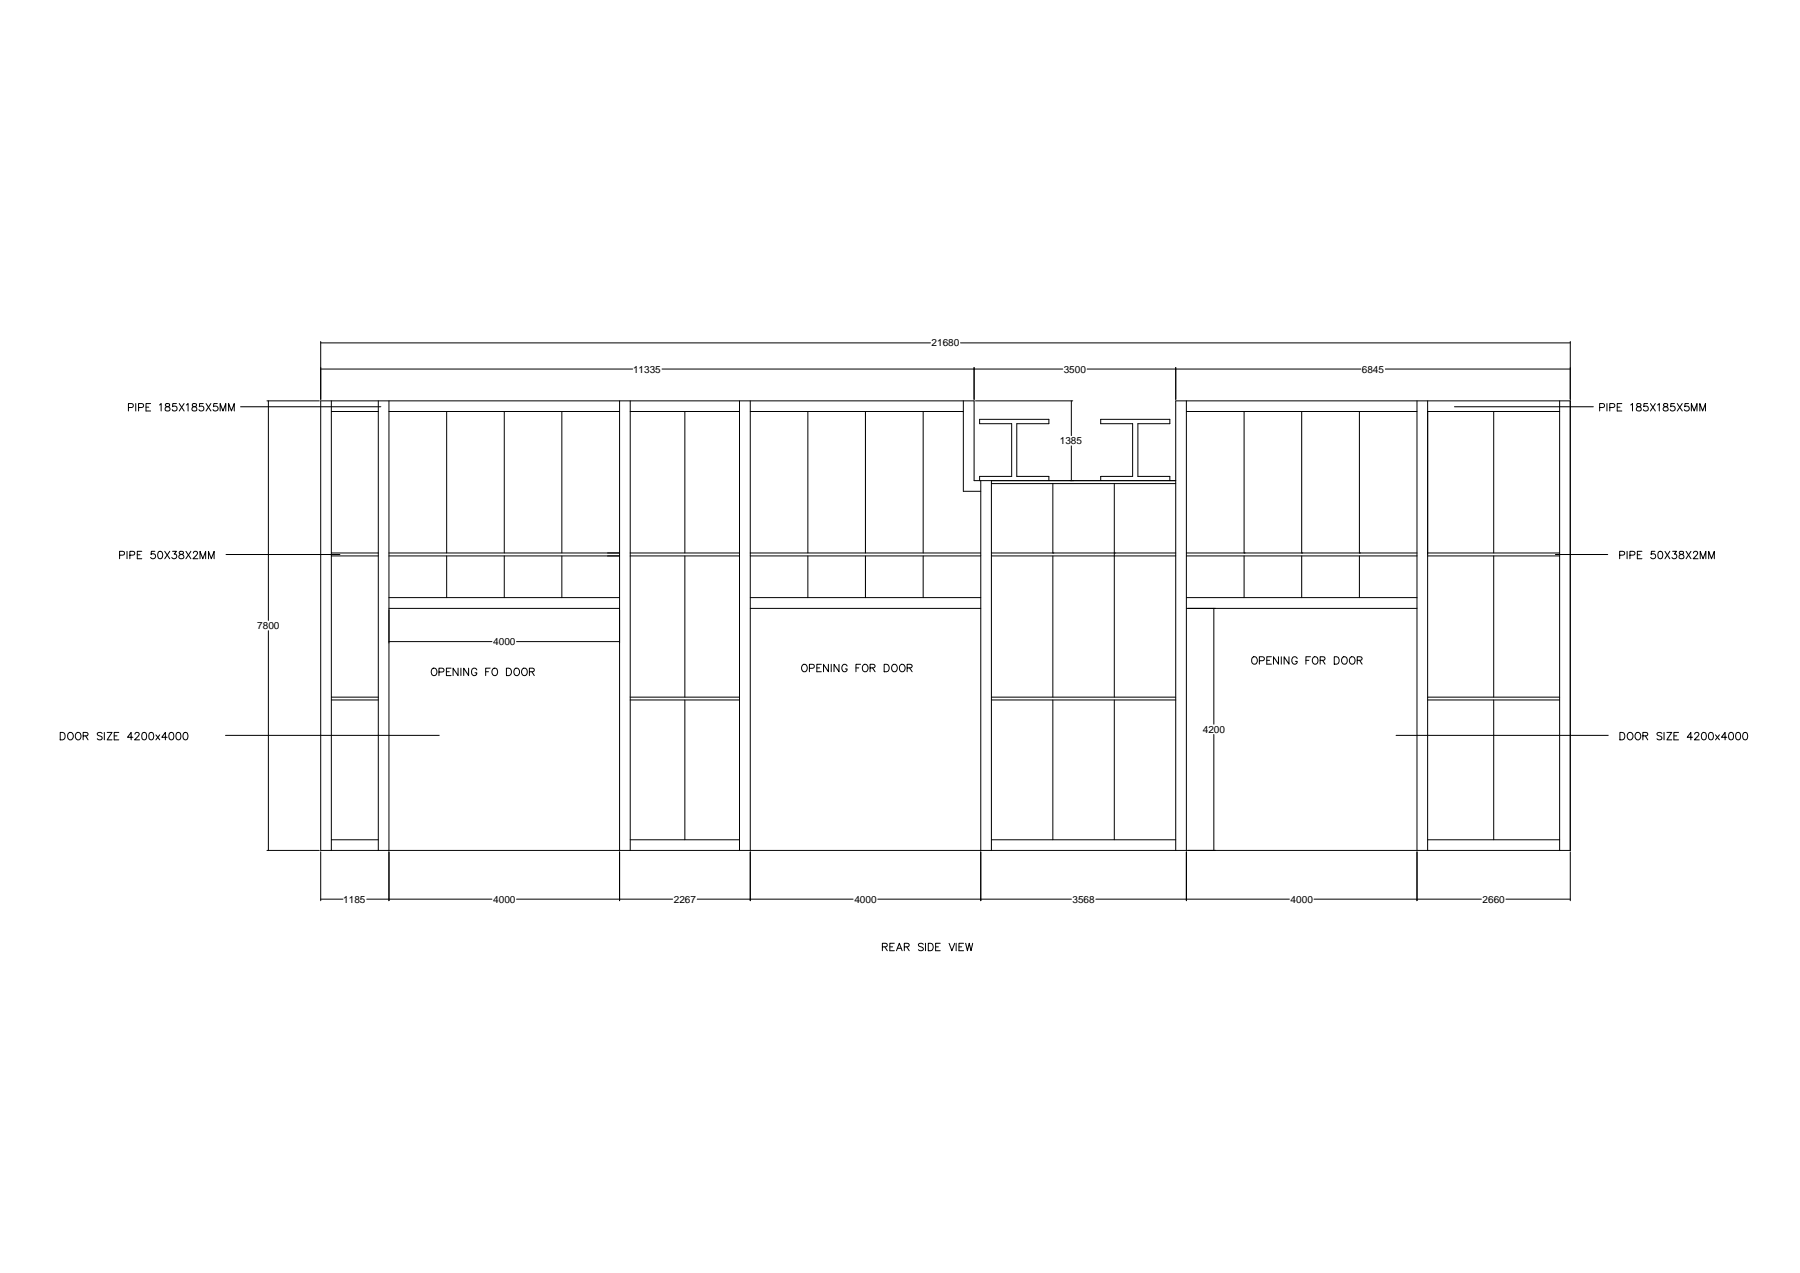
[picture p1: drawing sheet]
<svg xmlns="http://www.w3.org/2000/svg" width="594mm" height="420mm" viewBox="0 0 594 420" stroke-linecap="round" stroke-linejoin="round" font-family="sans-serif">
<defs><g id="words">
<g font-size="3.3">
<text x="307.5" y="114.3">21680</text>
<text x="208.9" y="123">11335</text>
<text x="351.1" y="123">3500</text>
<text x="449.5" y="123">6845</text>
<text x="349.8" y="146.7">1385</text>
<text x="84.9" y="207.7">7800</text>
<text x="162.8" y="213">4000</text>
<text x="397" y="241.9">4200</text>
<text x="113.3" y="298">1185</text>
<text x="162.8" y="298">4000</text>
<text x="222.4" y="298">2267</text>
<text x="282" y="298">4000</text>
<text x="354" y="298">3568</text>
<text x="426" y="298">4000</text>
<text x="489.3" y="298">2660</text>
</g>
</g></defs>
<!-- layer: 0 -->
<g fill="none" stroke="#000" stroke-width=".33">
<path d="M105.8 112.7v19.1M105.8 113.2h201.3M317 113.2h201.3M518.3 112.7v19.1M79.4 134.3h46.3M88.1 132.3h17.3M88.6 132.3v72.5M105.8 121.8h103M109.4 135.8h15.5M109.4 132.3v148.4M124.9 132.3v148.4M128.4 135.8h76.1"/>
<path d="M128.4 132.3v148.4M147.4 135.8v46.7M166.4 135.8v46.7M185.4 135.8v46.7M204.5 132.3v148.4M208 135.8h36.1M208 132.3v148.4M218.5 121.8h132.2M226 135.8v46.7M244.1 132.3v148.4M247.6 135.8h70.3M247.6 132.3v148.4"/>
<path d="M266.6 135.8v46.7M285.6 135.8v46.7M304.7 135.8v46.7M317.9 132.3v29.9h5.8M321.5 121.3v10.5M322 132.3h32M353.6 132.3v11.5M358.8 121.8h90.3M388 121.3v10.5M391.6 135.8h76.1M391.6 132.3v148.4M410.6 135.8v46.7"/>
<path d="M429.6 135.8v46.7M448.7 135.8v46.7M457.2 121.8h61.1M467.7 132.3v148.4M471.2 135.8h43.5M471.2 132.3v148.4M480 134.3h45.9M493 135.8v46.7M514.7 132.3v148.4M323.3 158.6v-1.4h10.6v-17.4h-10.6v-1.4h22.9v1.4h-10.6v17.4h10.6v1.4M323.7 158.6v122.1M327.2 158.6v122.1"/>
<path d="M327.2 159.6h60.8M347.5 159.6v22.9M353.6 147.2v11.4M363.3 158.6v-1.4h10.5v-17.4h-10.5v-1.4h22.8v1.4h-10.5v17.4h10.5v1.4M367.8 159.6v70.5M388 158.6h-66.5v-26.3h-215.7v148.4h412.5v-148.4h-130.3v148.4M74.6 183h37.6M109.4 183.5h15.5M109.4 182.5h15.5M128.4 197.2h76.1M128.4 183.5h76.1M128.4 182.5h76.1"/>
<path d="M147.4 183.5v13.7M166.4 183.5v13.7M185.4 183.5v13.7M208 183.5h36.1M208 182.5h36.1M226 183.5v46.6M247.6 197.2h76.1M247.6 183.5h76.1M247.6 182.5h76.1M266.6 183.5v13.7M285.6 183.5v13.7M304.7 183.5v13.7"/>
<path d="M327.2 183.5h60.8M327.2 182.5h60.8M347.5 182.5h.1M347.5 183.5v46.6M367.8 182.5h.1M391.6 197.2h76.1M391.6 183.5h76.1M391.6 182.5h76.1M410.6 182.5h.1M410.6 183.5v13.7M429.6 182.5h.1M429.6 183.5v13.7"/>
<path d="M448.7 182.5h.1M448.7 183.5v13.7M471.2 183.5h43.5M471.2 182.5h43.5M493 183.5v46.6M513.3 183h17.3M88.6 208.2v72.5M128.4 200.8h76.1M128.4 211.8h34M170.5 211.8h34M247.6 200.8h76.1M391.6 200.8h76.1"/>
<path d="M400.6 200.8v38.2M109.4 231h15.5M109.4 230.1h15.5M208 231h36.1M208 230.1h36.1M226 231v46.2M327.2 231h60.8M327.2 230.1h60.8M347.5 231v46.2M367.8 231v46.2M471.2 231h43.5M471.2 230.1h43.5"/>
<path d="M493 231v46.2M74.4 242.7h70.6M400.6 242.4v38.3M460.8 242.7h70M109.4 277.2h15.5M208 277.2h36.1M327.2 277.2h60.8M471.2 277.2h43.5M88.1 280.7h17.3M105.8 281.1v16.2M105.8 296.8h7.4M121 296.8h41.4"/>
<path d="M128.4 281.1v16.2M170.5 296.8h51.5M204.5 281.1v16.2M230.1 296.8h51.5M247.6 281.1v16.2M289.7 296.8h63.9M323.7 281.1v16.2M361.7 296.8h63.8M391.6 281.1v16.2M433.7 296.8h55.2M467.7 281.1v16.2M497 296.8h21.3"/>
<path d="M518.3 281.1v16.2"/>
</g>
<!-- layer: GREY -->
<g fill="none" stroke="#000" stroke-width=".33">
<path d="M42.4 134.5l1.4-.1 .2-.4-.2-.7-1.4-.1v2.5M44.8 133.2v2.5M45.7 134.5l1.4-.1 .3-.7-.6-.5h-1.1v2.5M48.2 134.4h.9M49.7 133.2h-1.5v2.5h1.5M52.6 133.7l.6-.5v2.5M54.7 133.3v.7l1.1 .4 .3 .4a.8 .8 0 0 1-.8 .9 .8 .8 0 0 1-.8-.9l.3-.4 1.1-.4 .1-.4a.87 .87 0 0 0-1.3-.3zM58.2 133.2h-1.2v1.1a.85 .85 0 0 1 1.2 0 .85 .85 0 0 1-.1 1.2 .85 .85 0 0 1-1.3-.3M59.2 133.2l1.6 2.5M60.8 133.2l-1.6 2.5M61.5 133.7l.6-.5v2.5M63.6 133.3v.7l.7 .3a.71 .71 0 0 1 .7 .6 .71 .71 0 0 1-.6 .8l-.8-.2-.3-.7 .4-.4 1-.4 .2-.4a.9 .9 0 0 0-1.3-.3z"/>
<path d="M67.1 133.2h-1.2l-.1 1.1a.85 .85 0 0 1 1.3 0 .85 .85 0 0 1-.2 1.2 .85 .85 0 0 1-1.2-.3M68 133.2l1.6 2.5M69.6 133.2l-1.6 2.5M71.7 133.2h-1.1l-.1 1.1a.87 .87 0 0 1 1.3-.1 .87 .87 0 0 1-.2 1.3 .87 .87 0 0 1-1.3-.3M72.7 135.7v-2.5l.9 2.5 .9-2.5v2.5M75.5 135.7v-2.5l.9 2.5 .9-2.5v2.5M528 134.5l1.4-.1 .2-.4-.2-.7-1.4-.1v2.5M530.4 133.2v2.5M531.3 134.5l1.4-.1 .2-.4-.1-.6-.4-.2h-1.1v2.5M533.8 134.4h.9M535.3 133.2h-1.5v2.5h1.5M538.2 133.7l.6-.5v2.5"/>
<path d="M540.3 133.3v.7l.7 .3a.71 .71 0 0 1 .7 .6 .71 .71 0 0 1-.6 .8l-.8-.2-.2-.7 .3-.4 1.1-.4 .1-.4a.9 .9 0 0 0-1.3-.3zM543.8 133.2h-1.2l-.1 1.1a.85 .85 0 0 1 1.3 0 .85 .85 0 0 1-.2 1.2 .85 .85 0 0 1-1.2-.3M544.7 133.2l1.6 2.5M546.3 133.2l-1.6 2.5M547 133.7l.6-.5v2.5M549.2 133.3v.7l.6 .3a.7 .7 0 0 1 .8 .6 .7 .7 0 0 1-.6 .8h-.5a.7 .7 0 0 1-.6-.8 .7 .7 0 0 1 .7-.6l.7-.3 .1-.4a.87 .87 0 0 0-1.2-.3zM552.6 133.2h-1.1l-.1 1.1a.87 .87 0 0 1 1.3-.1 .87 .87 0 0 1-.2 1.3 .87 .87 0 0 1-1.3-.3M553.6 133.2l1.6 2.5M555.2 133.2l-1.6 2.5M557.3 133.2h-1.2l-.1 1.1a.87 .87 0 0 1 1.3-.1 .87 .87 0 0 1-.1 1.3 .87 .87 0 0 1-1.3-.3M558.2 135.7v-2.5l1 2.5 .9-2.5v2.5M561 135.7v-2.5l.9 2.5 1-2.5v2.5"/>
<path d="M39.5 183.2l1.5-.2v-.8l-1.5-.2v2.4M41.9 182v2.4M42.9 183.2l1.4-.1 .2-.3-.2-.6-1.4-.2v2.4M45.3 183.1h.9M46.8 182h-1.5v2.4h1.5M51.1 182h-1.1l-.2 1a.87 .87 0 0 1 1.4 0 .87 .87 0 0 1-.2 1.3 .87 .87 0 0 1-1.3-.3M52.4 182.1a.8 .8 0 0 1 1.2 .3 1.15 1.15 0 0 1 .1 1.4 1.15 1.15 0 0 1-1.3 .5l-.4-.9zM54.4 182l1.6 2.4M56 182l-1.6 2.4M57 182h1.2l-.7 .9a.82 .82 0 0 1 .6 1.3 .82 .82 0 0 1-1.4-.2M59.3 182.1l-.1 .5 .3 .3a.87 .87 0 0 1 1 .3 .87 .87 0 0 1-.1 1.1l-.8 .1-.4-.2a.9 .9 0 0 1 .1-1 .9 .9 0 0 1 .9-.3l.4-.6a.91 .91 0 0 0-1.3-.2zM61.4 182l1.6 2.4"/>
<path d="M63 182l-1.6 2.4M63.8 182.6l.5-.6h.4l.5 .4-.3 .8-1.2 1.2h1.6M66 184.4v-2.4l.9 2.4 1-2.4v2.4M68.8 184.4v-2.4l.9 2.4 1-2.4v2.4M534.6 183.2h1a.64 .64 0 0 0 .6-.6 .64 .64 0 0 0-.6-.6h-1v2.4M537 182v2.4M537.9 183.2h1.1a.64 .64 0 0 0 .6-.6 .64 .64 0 0 0-.6-.6h-1.1v2.4M540.4 183.1h.9M541.9 182h-1.5v2.4h1.5M546.2 182h-1.1l-.2 1a.87 .87 0 0 1 1.3 0 .87 .87 0 0 1-.1 1.3 .87 .87 0 0 1-1.3-.3M547.5 182.1a.75 .75 0 0 1 1.2 .3l.1 .6a1.06 1.06 0 0 1-1 1.4 1.59 1.59 0 0 1-.3-2.3zM549.5 182l1.6 2.4"/>
<path d="M551.1 182l-1.6 2.4M552 182h1.3l-.7 .9a.8 .8 0 0 1 .6 1.3 .8 .8 0 0 1-1.4-.2M554.4 182.1v.7l1 .3 .4 .5a.81 .81 0 0 1-.8 .8 .81 .81 0 0 1-.8-.8l.3-.5 1.1-.3v-.5a.91 .91 0 0 0-1.2-.2zM556.5 182l1.6 2.4M558.1 182l-1.6 2.4M558.9 182.6l.5-.6 .8 .2v.7l-1.4 1.5h1.6M561.1 184.4v-2.4l1 2.4 .9-2.4v2.4M563.9 184.4v-2.4l1 2.4 .9-2.4v2.4M265 219.4a1.22 1.22 0 0 1 1.5 .8 1.22 1.22 0 0 1-.8 1.5 1.28 1.28 0 0 1-1.2-.9 1.28 1.28 0 0 1 .5-1.4zM271.1 219.3h-1.5v2.4h1.5M273.4 219.3v2.4l-1.6-2.4v2.4M274.3 219.3v2.4"/>
<path d="M276.9 219.3v2.4l-1.6-2.4v2.4M279.6 219.9a.89 .89 0 0 0-1-.7 .89 .89 0 0 0-.8 1v.6a.87 .87 0 0 0 .9 .9 .87 .87 0 0 0 .9-.9h-.6M284 219.3h-1.5v2.4M284.8 219.6a.9 .9 0 0 1 1.1-.3 .9 .9 0 0 1 .6 .9v.6a.93 .93 0 0 1-.9 .9 .93 .93 0 0 1-1-.9zM291.8 219.3h.8a1.3 1.3 0 0 1 .9 1.2 1.3 1.3 0 0 1-.9 1.2h-.8zM294.5 219.6l.2-.2a1.22 1.22 0 0 1 1.5 .8 1.22 1.22 0 0 1-.7 1.5 1.27 1.27 0 0 1-1.2-.7 1.27 1.27 0 0 1 .2-1.4zM297.3 219.4a1.14 1.14 0 0 1 1.5 1.1 1.14 1.14 0 0 1-1.5 1.1l-.4-.8v-.9zM413.3 217.1a.92 .92 0 0 1 1.1-.3 .92 .92 0 0 1 .6 .9v.6a.93 .93 0 0 1-1 .9 .93 .93 0 0 1-.9-.9zM415.6 218.1l1.4-.2 .3-.3-.1-.6-.5-.2h-1.1v2.4M418.1 217.9h.9M419.6 216.8h-1.5v2.4h1.5M422 216.8v2.4l-1.7-2.4v2.4"/>
<path d="M422.9 216.8v2.4M425.4 216.8v2.4l-1.6-2.4v2.4M428.1 217.4a.91 .91 0 0 0-1-.6 .91 .91 0 0 0-.7 .9v.6a.89 .89 0 0 0 .8 .9 .89 .89 0 0 0 .9-.9h-.6M431 217.9h1M432.5 216.8h-1.5v2.4M433.4 217.1a.89 .89 0 0 1 1-.3 .89 .89 0 0 1 .6 .9v.6a.93 .93 0 0 1-.9 1 .93 .93 0 0 1-1-1zM435.7 217.9l1.4-.1 .2-.6-.6-.4h-1v2.4M436.5 217.9l.8 1.3M440.4 216.8h.8a1.32 1.32 0 0 1 .8 1.2 1.32 1.32 0 0 1-.8 1.2h-.8zM443 217.1a.89 .89 0 0 1 1.1-.3 .89 .89 0 0 1 .5 .9v.6a.93 .93 0 0 1-.9 1 .93 .93 0 0 1-.9-1zM445.6 217.1l.2-.2a1.22 1.22 0 0 1 1.5 .8 1.22 1.22 0 0 1-.8 1.5 1.3 1.3 0 0 1-1.1-.7 1.3 1.3 0 0 1 .2-1.4zM447.9 217.9l1.4-.1 .3-.6-.6-.4h-1.1v2.4"/>
<path d="M448.7 217.9l.9 1.3M142.6 220.9a.92 .92 0 0 1 1-.3 .92 .92 0 0 1 .6 .9v.6a.93 .93 0 0 1-.9 .9 .93 .93 0 0 1-1-.9zM144.9 221.8h1a.64 .64 0 0 0 .7-.6 .64 .64 0 0 0-.7-.7h-1v2.5M147.3 221.7h1M148.9 220.5h-1.6v2.5h1.6M151.2 220.5v2.5l-1.7-2.5v2.5M152.1 220.5v2.5M154.7 220.5v2.5l-1.7-2.5v2.5M157.4 221.1a.89 .89 0 0 0-1.1-.6 .89 .89 0 0 0-.7 1v.6a.87 .87 0 0 0 .9 .9 .87 .87 0 0 0 .9-.9h-.6M160.3 221.7h.9M161.8 220.5h-1.5v2.5M162.6 220.9a.89 .89 0 0 1 1-.3 .89 .89 0 0 1 .6 .9v.6a.93 .93 0 0 1-.9 .9 .93 .93 0 0 1-.9-.9z"/>
<path d="M167.1 220.5h.9a1.3 1.3 0 0 1 .8 1.3 1.3 1.3 0 0 1-.8 1.2h-.9zM169.8 220.9a.92 .92 0 0 1 1.1-.3 .92 .92 0 0 1 .6 .9v.6a.93 .93 0 0 1-1 .9 .93 .93 0 0 1-.9-.9zM172.4 220.9a.89 .89 0 0 1 1-.3 .89 .89 0 0 1 .6 .9v.6a.93 .93 0 0 1-.9 .9 .93 .93 0 0 1-1-.9zM174.7 221.7l1.4-.1 .1-.8-.4-.3h-1.1v2.5M175.5 221.7l.8 1.3M267.1 220.6l1.4-.2 .2-.9-.5-.2h-1.1v2.4M269.6 220.4h.9M282.5 220.4h.9M287.2 220.4l1.4-.1 .2-.6-.6-.4h-1v2.4M288 220.4l.8 1.3M299.4 220.4l1.4-.1 .2-.6-.5-.4h-1.1v2.4M300.2 220.4l.8 1.3"/>
<path d="M19.9 241.7h.8a1.32 1.32 0 0 1 .8 1.3 1.32 1.32 0 0 1-.8 1.2h-.8zM22.5 242.1a.92 .92 0 0 1 1.1-.3 .92 .92 0 0 1 .6 .9v.6a.93 .93 0 0 1-.9 .9 .93 .93 0 0 1-1-.9zM25.1 242.1a.89 .89 0 0 1 1-.3 .89 .89 0 0 1 .6 .9v.6a.93 .93 0 0 1-.9 .9 .93 .93 0 0 1-.9-.9zM27.4 242.9l1.4-.1 .3-.4-.2-.5-1.5-.2v2.5M28.3 242.9l.8 1.3M33.7 242.1a.91 .91 0 0 0-.9-.4 .91 .91 0 0 0-.7 .6l.2 .4 1.2 .4 .2 .7a.99 .99 0 0 1-1.6 0M34.4 241.7v2.5M35.4 241.7h1.6l-1.6 2.5h1.6M37.7 242.9h.9M39.2 241.7h-1.5v2.5h1.5M43.9 243.3h-1.8l1.2-1.6v2.5M44.5 242.3l.5-.6h.5l.4 .5-.3 .8-1.2 1.2h1.7"/>
<path d="M47.1 241.9a.75 .75 0 0 1 1.2 .3l.1 .6a1.06 1.06 0 0 1-.9 1.4 1.59 1.59 0 0 1-.4-2.3zM49.5 241.9a.75 .75 0 0 1 1.1 .3l.1 .6a1.06 1.06 0 0 1-.9 1.4 1.59 1.59 0 0 1-.3-2.3zM51.4 242.5l1.3 1.7M52.7 242.5l-1.3 1.7M55.2 243.3h-1.8l1.2-1.6v2.5M56.1 241.9a.77 .77 0 0 1 1.1 .3l.2 .6a1.06 1.06 0 0 1-1 1.4 1.52 1.52 0 0 1-.3-2.3zM58.4 241.9a.77 .77 0 0 1 1.2 .3l.1 .6a1.06 1.06 0 0 1-.9 1.4 1.52 1.52 0 0 1-.4-2.3zM60.8 241.9a.75 .75 0 0 1 1.1 .3l.1 .6a1.06 1.06 0 0 1-.9 1.4 1.52 1.52 0 0 1-.3-2.3zM534.6 241.7h.8a1.32 1.32 0 0 1 .9 1.3 1.32 1.32 0 0 1-.9 1.2h-.8zM537.5 241.9a1.15 1.15 0 0 1 1.5 1.1 1.15 1.15 0 0 1-1.5 1.1l-.4-.8v-.6zM539.9 242.1a.89 .89 0 0 1 1-.3 .89 .89 0 0 1 .6 .9v.6a.93 .93 0 0 1-.9 .9 .93 .93 0 0 1-1-.9zM542.2 242.9l1.4-.1 .2-.4-.1-.5-1.5-.2v2.5"/>
<path d="M543 242.9l.8 1.3M548.5 242.1a.9 .9 0 0 0-.9-.4 .9 .9 0 0 0-.7 .6l.2 .4 1.2 .4 .2 .7a1 1 0 0 1-1.6 0M549.2 241.7v2.5M550.1 241.7h1.6l-1.6 2.5h1.6M552.5 242.9h.9M554 241.7h-1.5v2.5h1.5M558.6 243.3h-1.7l1.2-1.6v2.5M559.3 242.3l.5-.6 .7 .2 .2 .3-.3 .8-1.2 1.2h1.6M561.9 241.9a.77 .77 0 0 1 1.1 .3l.2 .6a1.06 1.06 0 0 1-1 1.4 1.52 1.52 0 0 1-.3-2.3zM564.2 241.9a.77 .77 0 0 1 1.2 .3l.1 .6a1.06 1.06 0 0 1-.9 1.4 1.52 1.52 0 0 1-.4-2.3zM566.2 242.5l1.3 1.7M567.5 242.5l-1.3 1.7"/>
<path d="M569.9 243.3h-1.7l1.2-1.6v2.5M570.9 241.9a.77 .77 0 0 1 1.1 .3l.1 .6a1.06 1.06 0 0 1-.9 1.4 1.52 1.52 0 0 1-.3-2.3zM573.2 241.9a.77 .77 0 0 1 1.2 .3l.1 .6a1.06 1.06 0 0 1-1 1.4 1.52 1.52 0 0 1-.3-2.3zM575.5 241.9a.77 .77 0 0 1 1.2 .3l.1 .6a1.06 1.06 0 0 1-.9 1.4 1.52 1.52 0 0 1-.4-2.3zM291.2 312.5l1.4-.1 .1-.8-.4-.3h-1.1v2.5M292 312.5l.8 1.3M293.7 312.5h.9M295.2 311.3h-1.5v2.5h1.5M295.9 313.8l.9-2.5 .9 2.5M296.2 313h1.2M298.5 312.5l1.4-.1 .2-.6-.6-.5h-1v2.5M299.3 312.5l.8 1.3"/>
<path d="M304.7 311.7a.9 .9 0 0 0-.9-.4 .9 .9 0 0 0-.7 .6l.2 .4 1.2 .4 .2 .8a1.08 1.08 0 0 1-1.6 0M305.4 311.3v2.5M306.4 311.3h.8a1.32 1.32 0 0 1 .8 1.3 1.32 1.32 0 0 1-.8 1.2h-.8zM308.8 312.5h.9M310.3 311.3h-1.5v2.5h1.5M313.2 311.3l1 2.5 .9-2.5M315.6 311.3v2.5M316.5 312.5h.9M318 311.3h-1.5v2.5h1.5M318.7 311.3l.6 2.5 .6-2.5 .6 2.5 .5-2.5"/>
</g>
<use href="#words"/>
</svg>
